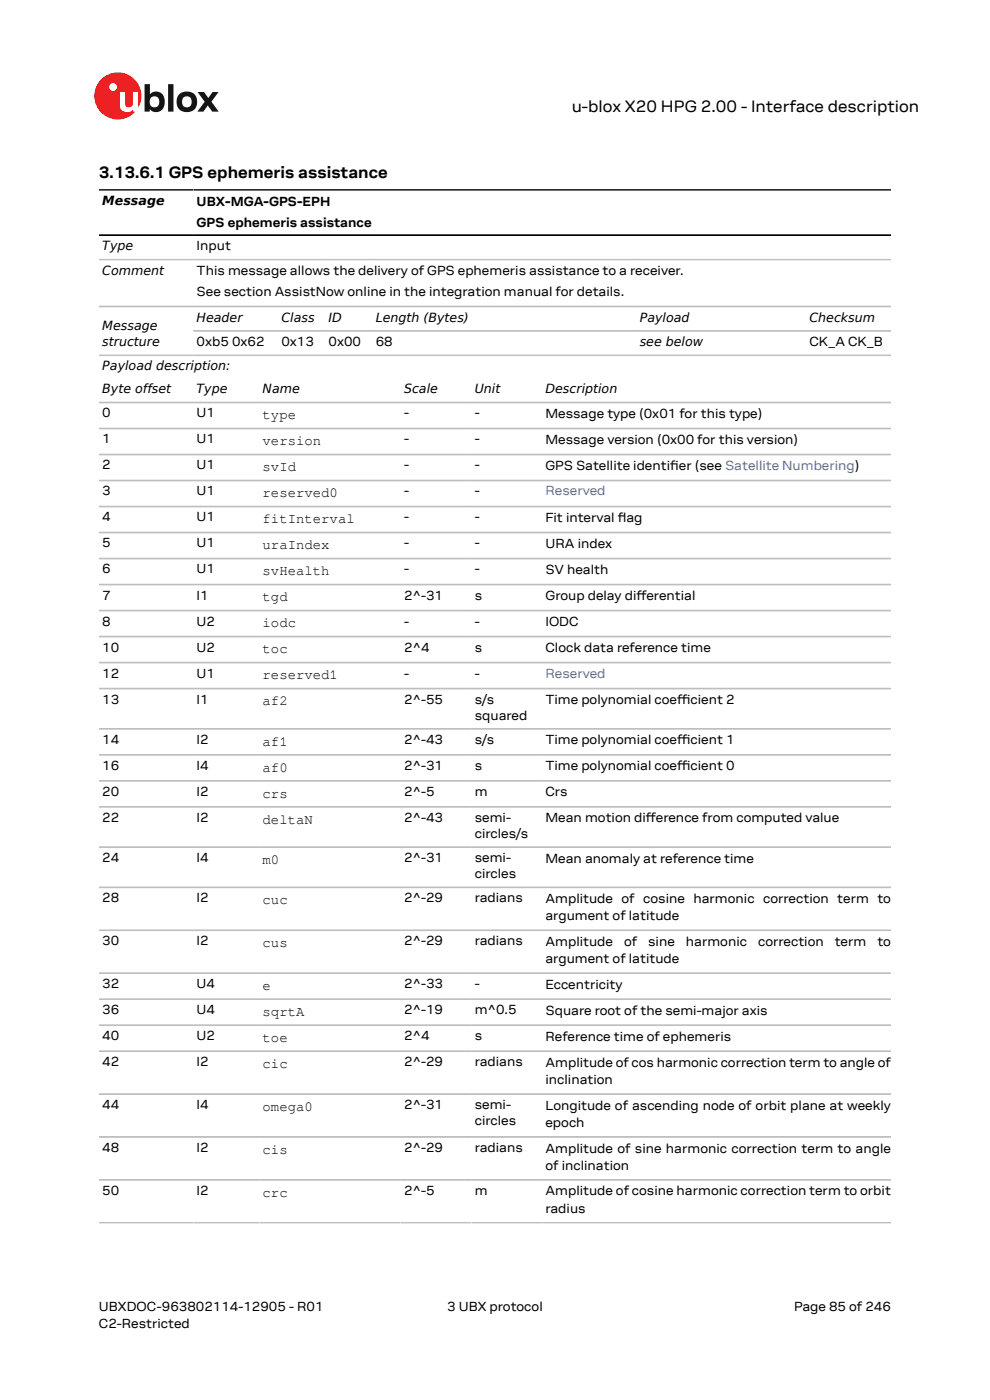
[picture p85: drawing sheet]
<svg xmlns="http://www.w3.org/2000/svg" width="210mm" height="297mm" viewBox="0 0 210 297" stroke-linecap="round" stroke-linejoin="round" font-family="sans-serif">
<defs><g id="words">
<g font-size="3.5">
<text x="121.3" y="23.7">u-blox X20 HPG 2.00 - Interface description</text>
<text x="21" y="37.9">3.13.6.1 GPS ephemeris assistance</text>
</g>
<g font-size="3">
<text x="55.7" y="88.9">type</text>
<text x="55.7" y="94.4">version</text>
<text x="55.7" y="100">svId</text>
<text x="55.7" y="105.5">reserved0</text>
<text x="55.7" y="111">fitInterval</text>
<text x="55.7" y="116.5">uraIndex</text>
<text x="55.7" y="122">svHealth</text>
<text x="55.7" y="127.5">tgd</text>
<text x="55.7" y="133.1">iodc</text>
<text x="55.7" y="138.6">toc</text>
<text x="55.7" y="144.1">reserved1</text>
<text x="55.7" y="149.6">af2</text>
<text x="55.7" y="158.2">af1</text>
<text x="55.7" y="163.7">af0</text>
<text x="55.7" y="169.2">crs</text>
<text x="55.7" y="174.7">deltaN</text>
<text x="55.7" y="183.2">m0</text>
<text x="55.7" y="191.8">cuc</text>
<text x="55.7" y="200.9">cus</text>
<text x="55.7" y="210">e</text>
<text x="55.7" y="215.5">sqrtA</text>
<text x="55.7" y="221">toe</text>
<text x="55.7" y="226.5">cic</text>
<text x="55.7" y="235.6">omega0</text>
<text x="55.7" y="244.7">cis</text>
<text x="55.7" y="253.8">crc</text>
</g>
<g font-size="2.8">
<text x="41.7" y="43.6">UBX-MGA-GPS-EPH</text>
<text x="41.7" y="48.1">GPS ephemeris assistance</text>
<text x="41.7" y="53.1">Input</text>
<text x="41.7" y="58.4">This message allows the delivery of GPS ephemeris assistance to a receiver.</text>
<text x="41.7" y="62.9">See section AssistNow online in the integration manual for details.</text>
<text x="41.7" y="73.4">0xb5 0x62</text>
<text x="59.7" y="73.4">0x13</text>
<text x="69.7" y="73.4">0x00</text>
<text x="79.7" y="73.4">68</text>
<text x="171.7" y="73.4">CK_A CK_B</text>
<text x="21.7" y="88.6">0</text>
<text x="41.7" y="88.6">U1</text>
<text x="85.7" y="88.6">-</text>
<text x="100.7" y="88.6">-</text>
<text x="115.7" y="88.7">Message type (0x01 for this type)</text>
<text x="21.7" y="94.1">1</text>
<text x="41.7" y="94.1">U1</text>
<text x="85.7" y="94.1">-</text>
<text x="100.7" y="94.1">-</text>
<text x="115.7" y="94.2">Message version (0x00 for this version)</text>
<text x="21.7" y="99.6">2</text>
<text x="41.7" y="99.6">U1</text>
<text x="85.7" y="99.6">-</text>
<text x="100.7" y="99.6">-</text>
<text x="115.7" y="99.7">GPS Satellite identifer (see Satellite Numbering)</text>
<text x="142.2" y="99.7">i</text>
<text x="21.7" y="105.1">3</text>
<text x="41.7" y="105.1">U1</text>
<text x="85.7" y="105.1">-</text>
<text x="100.7" y="105.1">-</text>
<text x="21.7" y="110.6">4</text>
<text x="41.7" y="110.6">U1</text>
<text x="85.7" y="110.6">-</text>
<text x="100.7" y="110.6">-</text>
<text x="115.7" y="110.8">Fit interval fag</text>
<text x="131" y="110.8">l</text>
<text x="21.7" y="116.1">5</text>
<text x="41.7" y="116.1">U1</text>
<text x="85.7" y="116.1">-</text>
<text x="100.7" y="116.1">-</text>
<text x="115.7" y="116.3">URA index</text>
<text x="21.7" y="121.7">6</text>
<text x="41.7" y="121.7">U1</text>
<text x="85.7" y="121.7">-</text>
<text x="100.7" y="121.7">-</text>
<text x="115.7" y="121.8">SV health</text>
<text x="21.7" y="127.2">7</text>
<text x="41.7" y="127.2">I1</text>
<text x="85.7" y="127.2">2^-31</text>
<text x="100.7" y="127.2">s</text>
<text x="115.7" y="127.3">Group delay diferential</text>
<text x="135" y="127.3">f</text>
<text x="21.7" y="132.7">8</text>
<text x="41.7" y="132.7">U2</text>
<text x="85.7" y="132.7">-</text>
<text x="100.7" y="132.7">-</text>
<text x="115.7" y="132.8">IODC</text>
<text x="21.7" y="138.2">10</text>
<text x="21.7" y="143.7">12</text>
<text x="41.7" y="138.2">U2</text>
<text x="41.7" y="143.7">U1</text>
<text x="85.7" y="138.2">2^4</text>
<text x="85.7" y="143.7">-</text>
<text x="100.7" y="138.2">s</text>
<text x="100.7" y="143.7">-</text>
<text x="115.7" y="138.4">Clock data reference time</text>
<text x="21.7" y="149.3">13</text>
<text x="41.7" y="149.3">I1</text>
<text x="85.7" y="149.3">2^-55</text>
<text x="100.7" y="149.3">s/s</text>
<text x="115.7" y="149.4">Time polynomial coefcient 2</text>
<text x="143.6" y="149.4">f</text>
<text x="143.6" y="149.4">i</text>
<text x="100.7" y="152.6">squared</text>
<text x="21.7" y="157.8">14</text>
<text x="41.7" y="157.8">I2</text>
<text x="85.7" y="157.8">2^-43</text>
<text x="100.7" y="157.8">s/s</text>
<text x="115.7" y="157.9">Time polynomial coefcient 1</text>
<text x="143.6" y="157.9">f</text>
<text x="143.6" y="157.9">i</text>
<text x="21.7" y="163.3">16</text>
<text x="41.7" y="163.3">I4</text>
<text x="85.7" y="163.3">2^-31</text>
<text x="100.7" y="163.3">s</text>
<text x="115.7" y="163.4">Time polynomial coefcient 0</text>
<text x="143.6" y="163.4">f</text>
<text x="143.6" y="163.4">i</text>
<text x="21.7" y="168.8">20</text>
<text x="41.7" y="168.8">I2</text>
<text x="85.7" y="168.8">2^-5</text>
<text x="100.7" y="168.8">m</text>
<text x="115.7" y="169">Crs</text>
<text x="21.7" y="174.3">22</text>
<text x="41.7" y="174.3">I2</text>
<text x="85.7" y="174.3">2^-43</text>
<text x="100.7" y="174.3">semi-</text>
<text x="100.7" y="177.7">circles/s</text>
<text x="115.7" y="174.5">Mean motion diference from computed value</text>
<text x="137" y="174.5">f</text>
<text x="21.7" y="182.9">24</text>
<text x="41.7" y="182.9">I4</text>
<text x="85.7" y="182.9">2^-31</text>
<text x="100.7" y="182.9">semi-</text>
<text x="115.7" y="183">Mean anomaly at reference time</text>
<text x="21.7" y="191.4">28</text>
<text x="41.7" y="191.4">I2</text>
<text x="85.7" y="191.4">2^-29</text>
<text x="100.7" y="186.3">circles</text>
<text x="100.7" y="191.4">radians</text>
<text x="115.7" y="191.6">Amplitude of cosine harmonic correction term to</text>
<text x="115.7" y="195.2">argument of latitude</text>
<text x="21.7" y="200.5">30</text>
<text x="41.7" y="200.5">I2</text>
<text x="85.7" y="200.5">2^-29</text>
<text x="100.7" y="200.5">radians</text>
<text x="115.7" y="200.7">Amplitude</text>
<text x="132.4" y="200.7">of</text>
<text x="137.5" y="200.7">sine</text>
<text x="145.5" y="200.7">harmonic</text>
<text x="160.8" y="200.7">correction</text>
<text x="177.1" y="200.7">term</text>
<text x="186.1" y="200.7">to</text>
<text x="21.7" y="209.6">32</text>
<text x="41.7" y="209.6">U4</text>
<text x="85.7" y="209.6">2^-33</text>
<text x="100.7" y="209.6">-</text>
<text x="115.7" y="204.3">argument of latitude</text>
<text x="115.7" y="209.8">Eccentricity</text>
<text x="21.7" y="215.1">36</text>
<text x="41.7" y="215.1">U4</text>
<text x="85.7" y="215.1">2^-19</text>
<text x="100.7" y="215.1">m^0.5</text>
<text x="115.7" y="215.3">Square root of the semi-major axis</text>
<text x="21.7" y="220.7">40</text>
<text x="41.7" y="220.7">U2</text>
<text x="85.7" y="220.7">2^4</text>
<text x="100.7" y="220.7">s</text>
<text x="115.7" y="220.8">Reference time of ephemeris</text>
<text x="21.7" y="226.2">42</text>
<text x="41.7" y="226.2">I2</text>
<text x="85.7" y="226.2">2^-29</text>
<text x="100.7" y="226.2">radians</text>
<text x="115.7" y="226.3">Amplitude of cos harmonic correction term to angle of</text>
<text x="115.7" y="230">inclination</text>
<text x="21.7" y="235.3">44</text>
<text x="41.7" y="235.3">I4</text>
<text x="85.7" y="235.3">2^-31</text>
<text x="100.7" y="235.3">semi-</text>
<text x="100.7" y="238.7">circles</text>
<text x="115.7" y="235.4">Longitude of ascending node of orbit plane at weekly</text>
<text x="115.7" y="239.1">epoch</text>
<text x="21.7" y="244.4">48</text>
<text x="41.7" y="244.4">I2</text>
<text x="85.7" y="244.4">2^-29</text>
<text x="100.7" y="244.4">radians</text>
<text x="115.7" y="244.5">Amplitude of sine harmonic correction term to angle</text>
<text x="115.7" y="248.2">of inclination</text>
<text x="21.7" y="253.5">50</text>
<text x="41.7" y="253.5">I2</text>
<text x="85.7" y="253.5">2^-5</text>
<text x="100.7" y="253.5">m</text>
<text x="115.7" y="253.6">Amplitude of cosine harmonic correction term to orbit</text>
<text x="115.7" y="257.3">radius</text>
<text x="21" y="278">UBXDOC-963802114-12905 - R01</text>
<text x="21" y="281.8">C2-Restricted</text>
<text x="94.9" y="278">3 UBX protocol</text>
<text x="168.4" y="278">Page 85 of 246</text>
</g>
<g font-size="2.8" fill="#4664b4">
<text x="115.7" y="105.1">Reserved</text>
<text x="115.7" y="143.7">Reserved</text>
</g>
<g font-size="2.7">
<text x="21.7" y="43.5">Message</text>
<text x="21.7" y="53.1">Type</text>
<text x="21.7" y="58.3">Comment</text>
<text x="21.7" y="70">Message</text>
<text x="41.7" y="68.2">Header</text>
<text x="59.7" y="68.2">Class</text>
<text x="69.7" y="68.2">ID</text>
<text x="79.7" y="68.2">Length (Bytes)</text>
<text x="135.7" y="68.2">Payload</text>
<text x="171.7" y="68.2">Checksum</text>
<text x="21.7" y="73.4">structure</text>
<text x="135.7" y="73.4">see below</text>
<text x="21.7" y="78.6">Payload description:</text>
<text x="21.7" y="83.4">Byte offset</text>
<text x="41.7" y="83.4">Type</text>
<text x="55.7" y="83.4">Name</text>
<text x="85.7" y="83.4">Scale</text>
<text x="100.7" y="83.4">Unit</text>
<text x="115.7" y="83.4">Description</text>
</g>
</g></defs>
<circle cx="25" cy="20.4" r="5" fill="#ed2023"/>
<circle cx="24" cy="18.5" r=".83" fill="#fff"/>
<g fill="#151516">
<path d="M35.7 17.9h1.1v5.8h-1.1z"/>
<path d="M41.9 19.5h1.4l.9 1.3 .9-1.3h1.3l-1.6 2.1 1.6 2.1h-1.4l-.9-1.3-1 1.3h-1.2l1.5-2.1z"/>
<path d="M32 20.7a1.17 1.17 0 0 0-.1 1.5 1.17 1.17 0 0 0 1.4 .4 1.16 1.16 0 0 0 .4-1.6 1.16 1.16 0 0 0-1.7-.3zM30.7 17.9h1.1v2.1a1.82 1.82 0 0 1 2.2-.4 1.82 1.82 0 0 1 .9 2 1.83 1.83 0 0 1-1 2 1.83 1.83 0 0 1-2.1-.5v.6h-1.1z"/>
<path d="M38.9 20.7a1.18 1.18 0 0 0-.2 1.5 1.18 1.18 0 0 0 1.5 .4 1.18 1.18 0 0 0 .4-1.5 1.18 1.18 0 0 0-1.5-.5zM37.4 21.6a2.25 2.25 0 0 1 4.5 0 2.25 2.25 0 0 1-4.5 0z"/>
</g>
<path d="M25.4 19.5h1.1v2.5a.84 .84 0 0 0 1 .8 .84 .84 0 0 0 .7-1v-2.3h1.1v4.2h-1.1v-.5a1.59 1.59 0 0 1-1.8 .5 1.59 1.59 0 0 1-1-1.5z" fill="#fff"/>
<path d="M21 40.3h168M21 49.9h168" fill="none" stroke="#000" stroke-width=".35"/>
<g fill="none" stroke="#bebebe" stroke-width=".35">
<path d="M21 55.1h168M21 65h168M21 75.4h168M41 70.2h148M21 85.4h168M21 90.9h168M21 96.4h168M21 101.9h168M21 107.5h168M21 113h168M21 118.5h168M21 124h168"/>
<path d="M21 129.5h168M21 135h168M21 140.6h168M21 146.1h168M21 154.6h168M21 160.1h168M21 165.7h168M21 171.2h168M21 179.7h168M21 188.2h168M21 197.3h168M21 206.4h168"/>
<path d="M21 212h168M21 217.5h168M21 223h168M21 232.1h168M21 241.2h168M21 250.3h168M21 259.4h168"/>
</g>
<use href="#words"/>
</svg>
